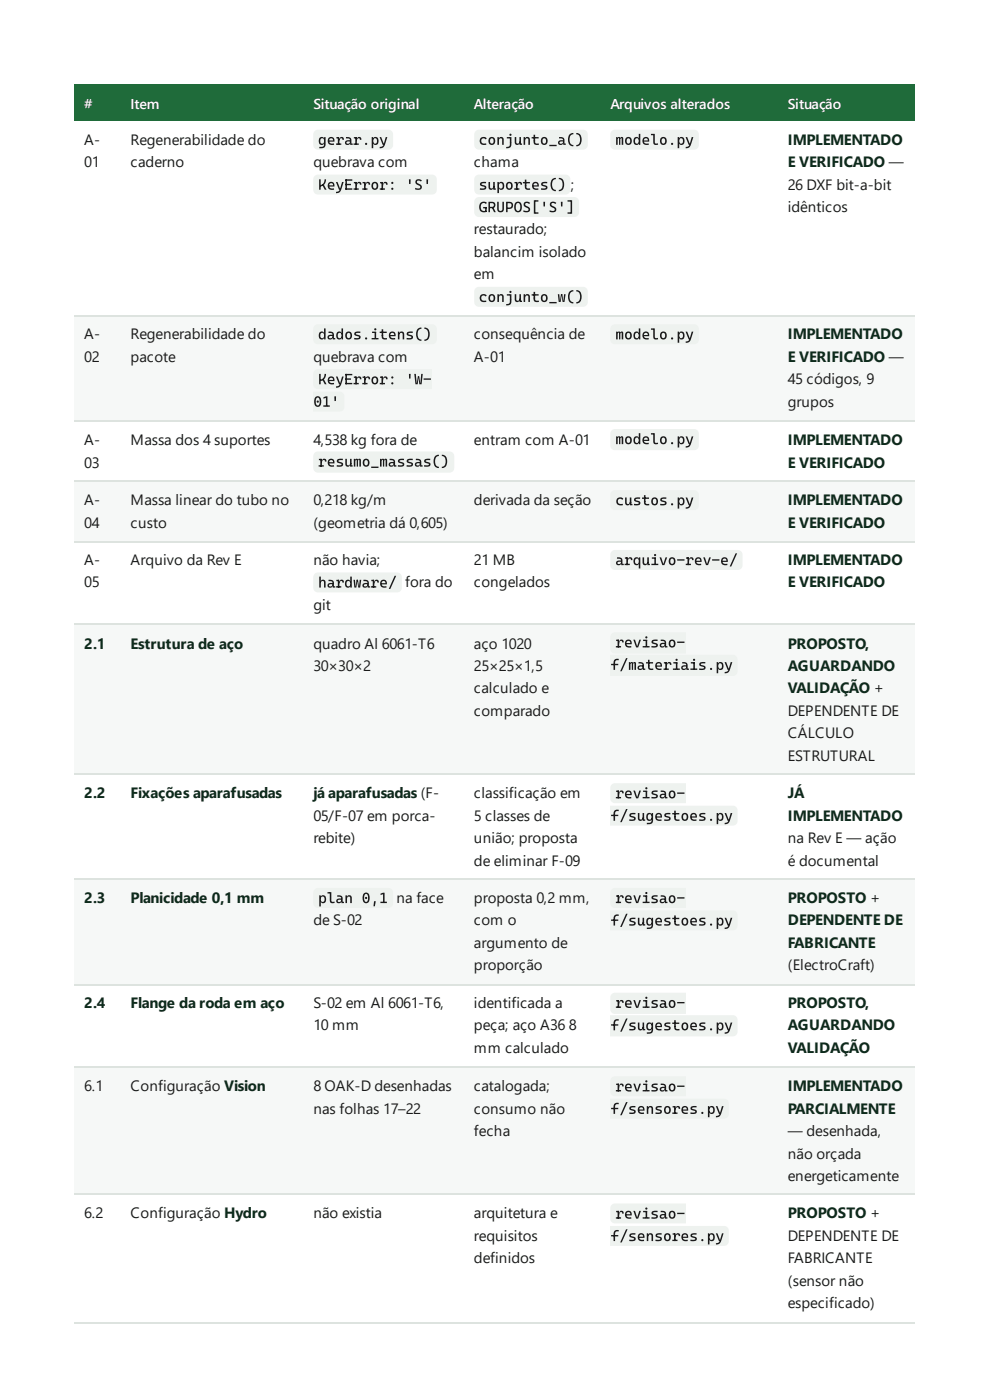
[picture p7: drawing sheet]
<svg xmlns="http://www.w3.org/2000/svg" width="210mm" height="297mm" viewBox="0 0 210 297" stroke-linecap="round" stroke-linejoin="round" font-family="sans-serif">
<defs><g id="words">
<g font-size="3.2" fill="#1a1a1a">
<text x="17.9" y="30.7">A-</text>
<text x="17.9" y="35.5">01</text>
<text x="27.7" y="30.7">Regenerabilidade do</text>
<text x="27.7" y="35.5">caderno</text>
<text x="66.4" y="35.5">quebrava com</text>
<text x="67.4" y="30.7">gerar.py</text>
<text x="100.5" y="35.5">chama</text>
<text x="101.5" y="30.7">conjunto_a()</text>
<text x="130.4" y="30.7">modelo.py</text>
<text x="67.4" y="40.2">KeyError: 'S'</text>
<text x="101.5" y="40.2">suportes()</text>
<text x="121" y="40.2">;</text>
<text x="167" y="40.2">26 DXF bit-a-bit</text>
<text x="101.5" y="45">GRUPOS['S']</text>
<text x="167" y="45">idênticos</text>
<text x="100.5" y="49.7">restaurado;</text>
<text x="100.5" y="54.5">balancim isolado</text>
<text x="100.5" y="59.3">em</text>
<text x="101.5" y="64.1">conjunto_w()</text>
<text x="17.9" y="72">A-</text>
<text x="27.7" y="72">Regenerabilidade do</text>
<text x="67.4" y="72">dados.itens()</text>
<text x="100.5" y="72">consequência de</text>
<text x="130.4" y="72">modelo.py</text>
<text x="17.9" y="76.7">02</text>
<text x="27.7" y="76.7">pacote</text>
<text x="66.4" y="76.7">quebrava com</text>
<text x="100.5" y="76.7">A-01</text>
<text x="67.4" y="81.5">KeyError: 'W-</text>
<text x="167" y="81.5">45 códigos, 9</text>
<text x="66.4" y="86.3">01'</text>
<text x="167" y="86.3">grupos</text>
<text x="17.9" y="94.5">A-</text>
<text x="27.7" y="94.5">Massa dos 4 suportes</text>
<text x="66.4" y="94.5">4,538 kg fora de</text>
<text x="100.5" y="94.5">entram com A-01</text>
<text x="130.4" y="94.2">modelo.py</text>
<text x="17.9" y="99.2">03</text>
<text x="67.4" y="99">resumo_massas()</text>
<text x="17.9" y="107.2">A-</text>
<text x="27.7" y="107.2">Massa linear do tubo no</text>
<text x="66.4" y="107.2">0,218 kg/m</text>
<text x="100.5" y="107.2">derivada da seção</text>
<text x="130.4" y="107.2">custos.py</text>
<text x="17.9" y="111.9">04</text>
<text x="27.7" y="111.9">custo</text>
<text x="66.4" y="111.9">(geometria dá 0,605)</text>
<text x="17.9" y="119.9">A-</text>
<text x="27.7" y="119.9">Arquivo da Rev E</text>
<text x="66.4" y="119.9">não havia;</text>
<text x="100.5" y="119.9">21 MB</text>
<text x="130.4" y="119.9">arquivo-rev-e/</text>
<text x="17.9" y="124.6">05</text>
<text x="67.4" y="124.7">hardware/</text>
<text x="85.9" y="124.6">fora do</text>
<text x="100.5" y="124.6">congelados</text>
<text x="66.4" y="129.4">git</text>
<text x="66.4" y="137.6">quadro Al 6061-T6</text>
<text x="100.5" y="137.6">aço 1020</text>
<text x="130.4" y="137.4">revisao-</text>
<text x="66.4" y="142.3">30×30×2</text>
<text x="100.5" y="142.3">25×25×1,5</text>
<text x="129.5" y="142.1">f/materiais.py</text>
<text x="100.5" y="147.1">calculado e</text>
<text x="100.5" y="151.9">comparado</text>
<text x="167" y="151.9">DEPENDENTE DE</text>
<text x="167" y="156.6">CÁLCULO</text>
<text x="167" y="161.4">ESTRUTURAL</text>
<text x="100.5" y="169.3">classificação em</text>
<text x="130.4" y="169.4">revisao-</text>
<text x="66.4" y="174.1">05/F-07 em porca-</text>
<text x="66.4" y="178.9">rebite)</text>
<text x="100.5" y="174.1">5 classes de</text>
<text x="100.5" y="178.9">união; proposta</text>
<text x="129.5" y="174.1">f/sugestoes.py</text>
<text x="167" y="178.9">na Rev E — ação</text>
<text x="100.5" y="183.6">de eliminar F-09</text>
<text x="167" y="183.6">é documental</text>
<text x="67.4" y="191.6">plan 0,1</text>
<text x="84" y="191.6">na face</text>
<text x="100.5" y="191.6">proposta 0,2 mm,</text>
<text x="130.4" y="191.6">revisao-</text>
<text x="66.4" y="196.3">de S-02</text>
<text x="100.5" y="196.3">com o</text>
<text x="129.5" y="196.4">f/sugestoes.py</text>
<text x="100.5" y="201.1">argumento de</text>
<text x="100.5" y="205.8">proporção</text>
<text x="167" y="205.8">(ElectroCraft)</text>
<text x="66.4" y="213.8">S-02 em Al 6061-T6,</text>
<text x="100.5" y="213.8">identificada a</text>
<text x="130.4" y="213.8">revisao-</text>
<text x="66.4" y="218.5">10 mm</text>
<text x="100.5" y="218.5">peça; aço A36</text>
<text x="120.6" y="218.5">8</text>
<text x="129.5" y="218.6">f/sugestoes.py</text>
<text x="100.5" y="223.3">mm calculado</text>
<text x="17.9" y="231.5">6.1</text>
<text x="27.7" y="231.5">Configuração Vision</text>
<text x="66.4" y="231.5">8 OAK-D desenhadas</text>
<text x="100.5" y="231.5">catalogada;</text>
<text x="130.4" y="231.5">revisao-</text>
<text x="66.4" y="236.3">nas folhas 17–22</text>
<text x="100.5" y="236.3">consumo não</text>
<text x="129.5" y="236.3">f/sensores.py</text>
<text x="100.5" y="241">fecha</text>
<text x="167" y="241">— desenhada,</text>
<text x="167" y="245.8">não orçada</text>
<text x="167" y="250.6">energeticamente</text>
<text x="17.9" y="258.5">6.2</text>
<text x="27.7" y="258.5">Configuração Hydro</text>
<text x="66.4" y="258.5">não existia</text>
<text x="100.5" y="258.5">arquitetura e</text>
<text x="100.5" y="263.3">requisitos</text>
<text x="129.5" y="263.3">f/sensores.py</text>
<text x="130.4" y="258.5">revisao-</text>
<text x="167" y="263.3">DEPENDENTE DE</text>
<text x="100.5" y="268">definidos</text>
<text x="167" y="268">FABRICANTE</text>
<text x="167" y="272.8">(sensor não</text>
<text x="167" y="277.5">especificado)</text>
</g>
<g font-size="3.2" fill="#0d2b1c">
<text x="167" y="30.7">IMPLEMENTADO</text>
<text x="167" y="35.5">E VERIFICADO —</text>
<text x="167" y="72">IMPLEMENTADO</text>
<text x="167" y="76.7">E VERIFICADO —</text>
<text x="167" y="94.5">IMPLEMENTADO</text>
<text x="167" y="99.2">E VERIFICADO</text>
<text x="167" y="107.2">IMPLEMENTADO</text>
<text x="167" y="111.9">E VERIFICADO</text>
<text x="167" y="119.9">IMPLEMENTADO</text>
<text x="167" y="124.6">E VERIFICADO</text>
<text x="17.9" y="137.6">2.1</text>
<text x="27.7" y="137.6">Estrutura de aço</text>
<text x="167" y="137.6">PROPOSTO,</text>
<text x="167" y="142.3">AGUARDANDO</text>
<text x="167" y="147.1">VALIDAÇÃO +</text>
<text x="17.9" y="169.3">2.2</text>
<text x="27.7" y="169.3">Fixações aparafusadas</text>
<text x="66.4" y="169.3">já aparafusadas (F-</text>
<text x="167" y="169.3">JÁ</text>
<text x="167" y="174.1">IMPLEMENTADO</text>
<text x="17.9" y="191.6">2.3</text>
<text x="27.7" y="191.6">Planicidade 0,1 mm</text>
<text x="167" y="191.6">PROPOSTO +</text>
<text x="167" y="196.3">DEPENDENTE DE</text>
<text x="167" y="201.1">FABRICANTE</text>
<text x="17.9" y="213.8">2.4</text>
<text x="27.7" y="213.8">Flange da roda em aço</text>
<text x="167" y="213.8">PROPOSTO,</text>
<text x="167" y="218.5">AGUARDANDO</text>
<text x="167" y="223.3">VALIDAÇÃO</text>
<text x="167" y="231.5">IMPLEMENTADO</text>
<text x="167" y="236.3">PARCIALMENTE</text>
<text x="167" y="258.5">PROPOSTO +</text>
</g>
<g font-size="3" fill="#fff">
<text x="17.9" y="23">#</text>
<text x="27.7" y="23">Item</text>
<text x="66.4" y="23">Situação original</text>
<text x="100.5" y="23">Alteração</text>
<text x="129.5" y="23">Arquivos alterados</text>
<text x="167" y="23">Situação</text>
</g>
</g></defs>
<g fill="#1f6b3a">
<path d="M15.9 18h9.8v7.7h-9.8z"/>
<path d="M25.7 18h38.9v7.7h-38.9z"/>
<path d="M64.6 18h33.8v7.7h-33.8z"/>
<path d="M98.4 18h29.1v7.7h-29.1z"/>
<path d="M127.5 18h37.6v7.7h-37.6z"/>
<path d="M165.1 18h28.8v7.7h-28.8z"/>
</g>
<g fill="#f6f8f7">
<path d="M15.9 66.9h9.8v22.3h-9.8z"/>
<path d="M25.7 66.9h38.9v22.3h-38.9z"/>
<path d="M64.6 66.9h33.8v22.3h-33.8z"/>
<path d="M98.4 66.9h29.1v22.3h-29.1z"/>
<path d="M127.5 66.9h37.6v22.3h-37.6z"/>
<path d="M165.1 66.9h28.8v22.3h-28.8z"/>
<path d="M15.9 102.1h9.8v12.7h-9.8z"/>
<path d="M25.7 102.1h38.9v12.7h-38.9z"/>
<path d="M64.6 102.1h33.8v12.7h-33.8z"/>
<path d="M98.4 102.1h29.1v12.7h-29.1z"/>
<path d="M127.5 102.1h37.6v12.7h-37.6z"/>
<path d="M165.1 102.1h28.8v12.7h-28.8z"/>
<path d="M15.9 132.3h9.8v32h-9.8z"/>
<path d="M25.7 132.3h38.9v32h-38.9z"/>
<path d="M64.6 132.3h33.8v32h-33.8z"/>
<path d="M98.4 132.3h29.1v32h-29.1z"/>
<path d="M127.5 132.3h37.6v32h-37.6z"/>
<path d="M165.1 132.3h28.8v32h-28.8z"/>
<path d="M15.9 186.5h9.8v22.3h-9.8z"/>
<path d="M25.7 186.5h38.9v22.3h-38.9z"/>
<path d="M64.6 186.5h33.8v22.3h-33.8z"/>
<path d="M98.4 186.5h29.1v22.3h-29.1z"/>
<path d="M127.5 186.5h37.6v22.3h-37.6z"/>
<path d="M165.1 186.5h28.8v22.3h-28.8z"/>
<path d="M15.9 226.5h9.8v27h-9.8z"/>
<path d="M25.7 226.5h38.9v27h-38.9z"/>
<path d="M64.6 226.5h33.8v27h-33.8z"/>
<path d="M98.4 226.5h29.1v27h-29.1z"/>
<path d="M127.5 226.5h37.6v27h-37.6z"/>
<path d="M165.1 226.5h28.8v27h-28.8z"/>
</g>
<path d="M15.9 67.1h178M15.9 89.3h178M15.9 102h178M15.9 115h178M15.9 132.4h178M15.9 164.2h178M15.9 186.4h178M15.9 208.9h178M15.9 226.4h178M15.9 253.3h178M15.9 280.6h178" fill="none" stroke="#dde3df" stroke-width=".26"/>
<g fill="#eef2ef">
<path d="M66.7 27.8l.7-.3h14.9a1 1 0 0 1 1 1v2.3a1 1 0 0 1-1 1h-14.9a1 1 0 0 1-1-1v-2.5z"/>
<path d="M66.7 37.3l.7-.3h24.2a1 1 0 0 1 1 1v2.3a1 1 0 0 1-1 1h-24.2a1 1 0 0 1-1-1v-2.5z"/>
<path d="M100.8 27.8l.7-.3h22.1a1 1 0 0 1 1 1v2.3a1 1 0 0 1-1 1h-22.1a1 1 0 0 1-1-1l.1-2.5z"/>
<path d="M100.8 37.3l.7-.3h18.4a1 1 0 0 1 1 1v2.3a1 1 0 0 1-1 1h-18.4a1 1 0 0 1-1-1l.1-2.5z"/>
<path d="M100.8 42.1l.7-.3h20.3a1 1 0 0 1 1 1v2.2a1 1 0 0 1-1 1h-20.3a1 1 0 0 1-1-1l.1-2.4z"/>
<path d="M100.8 61.1l.7-.2h22.1a1 1 0 0 1 1 1v2.2a1 1 0 0 1-1 1h-22.1a1 1 0 0 1-1-1l.1-2.4z"/>
<path d="M129.7 27.8l.7-.3h16.8a1 1 0 0 1 1 1v2.3a1 1 0 0 1-1 1h-16.8a1 1 0 0 1-1-1v-2.5z"/>
<path d="M66.7 69.1l.7-.3h24.2a1 1 0 0 1 1 1v2.2a1 1 0 0 1-1 1h-24.2a1 1 0 0 1-1-1v-2.4z"/>
<path d="M66.7 78.6l.7-.3h24.2v4.3h-24.2a1 1 0 0 1-1-1v-2.5z"/>
<path d="M66.4 83.1h5.6a1 1 0 0 1 1 1v2.2a1 1 0 0 1-1 1h-5.6z"/>
<path d="M129.7 69.1l.7-.3h16.8a1 1 0 0 1 1 1v2.2a1 1 0 0 1-1 1h-16.8a1 1 0 0 1-1-1v-2.4z"/>
<path d="M66.7 96.1l.7-.3h27.9a1 1 0 0 1 1 1v2.5a1 1 0 0 1-1 1h-27.9a1 1 0 0 1-1-1v-2.5z"/>
<path d="M129.7 91.3l.7-.3h16.8a1 1 0 0 1 1 1v2.5a1 1 0 0 1-1 1h-16.8a1 1 0 0 1-1-1v-2.5z"/>
<path d="M129.7 104.3l.7-.3h16.8a1 1 0 0 1 1 1v2.2a1 1 0 0 1-1 1h-16.8a1 1 0 0 1-1-1v-2.4z"/>
<path d="M66.7 121.7l.7-.3h16.8a1 1 0 0 1 1 1v2.3a1 1 0 0 1-1 1h-16.8a1 1 0 0 1-1-1v-2.5z"/>
<path d="M129.7 117l.7-.3h26a1 1 0 0 1 1 1v2.2a1 1 0 0 1-1 1h-26a1 1 0 0 1-1-1v-2.4z"/>
<path d="M129.7 134.4l.7-.3h14.9v4.5h-14.9a1 1 0 0 1-1-1v-2.5z"/>
<path d="M129.3 138.9h26.1a1 1 0 0 1 1 1v2.5a1 1 0 0 1-1 1h-26.1z"/>
<path d="M129.7 166.5l.7-.3h14.9v4.2h-14.9a1 1 0 0 1-1-1v-2.4z"/>
<path d="M129.3 170.9h26.1a1 1 0 0 1 1 1v2.3a1 1 0 0 1-1 1h-26.1z"/>
<path d="M66.7 188.7l.7-.3h14.9a1 1 0 0 1 1 1v2.2a1 1 0 0 1-1 1h-14.9a1 1 0 0 1-1-1v-2.4z"/>
<path d="M129.7 188.7l.7-.3h14.9v4.2h-14.9a1 1 0 0 1-1-1v-2.4z"/>
<path d="M129.3 193.1h26.1a1 1 0 0 1 1 1v2.3a1 1 0 0 1-1 1h-26.1z"/>
<path d="M129.7 210.9l.7-.3h14.9v4.5h-14.9a1 1 0 0 1-1-1v-2.5z"/>
<path d="M129.3 215.4h26.1a1 1 0 0 1 1 1v2.5a1 1 0 0 1-1 1h-26.1z"/>
<path d="M129.7 228.6l.7-.3h14.9v4.3h-14.9a1 1 0 0 1-1-1v-2.5z"/>
<path d="M129.3 233.1h24.2a1 1 0 0 1 1 1v2.2a1 1 0 0 1-1 1h-24.2z"/>
<path d="M129.7 255.6l.7-.3h14.9v4.3h-14.9a1 1 0 0 1-1-1v-2.5z"/>
<path d="M129.3 260.1h24.2a1 1 0 0 1 1 1v2.2a1 1 0 0 1-1 1h-24.2z"/>
</g>
<use href="#words"/>
</svg>
